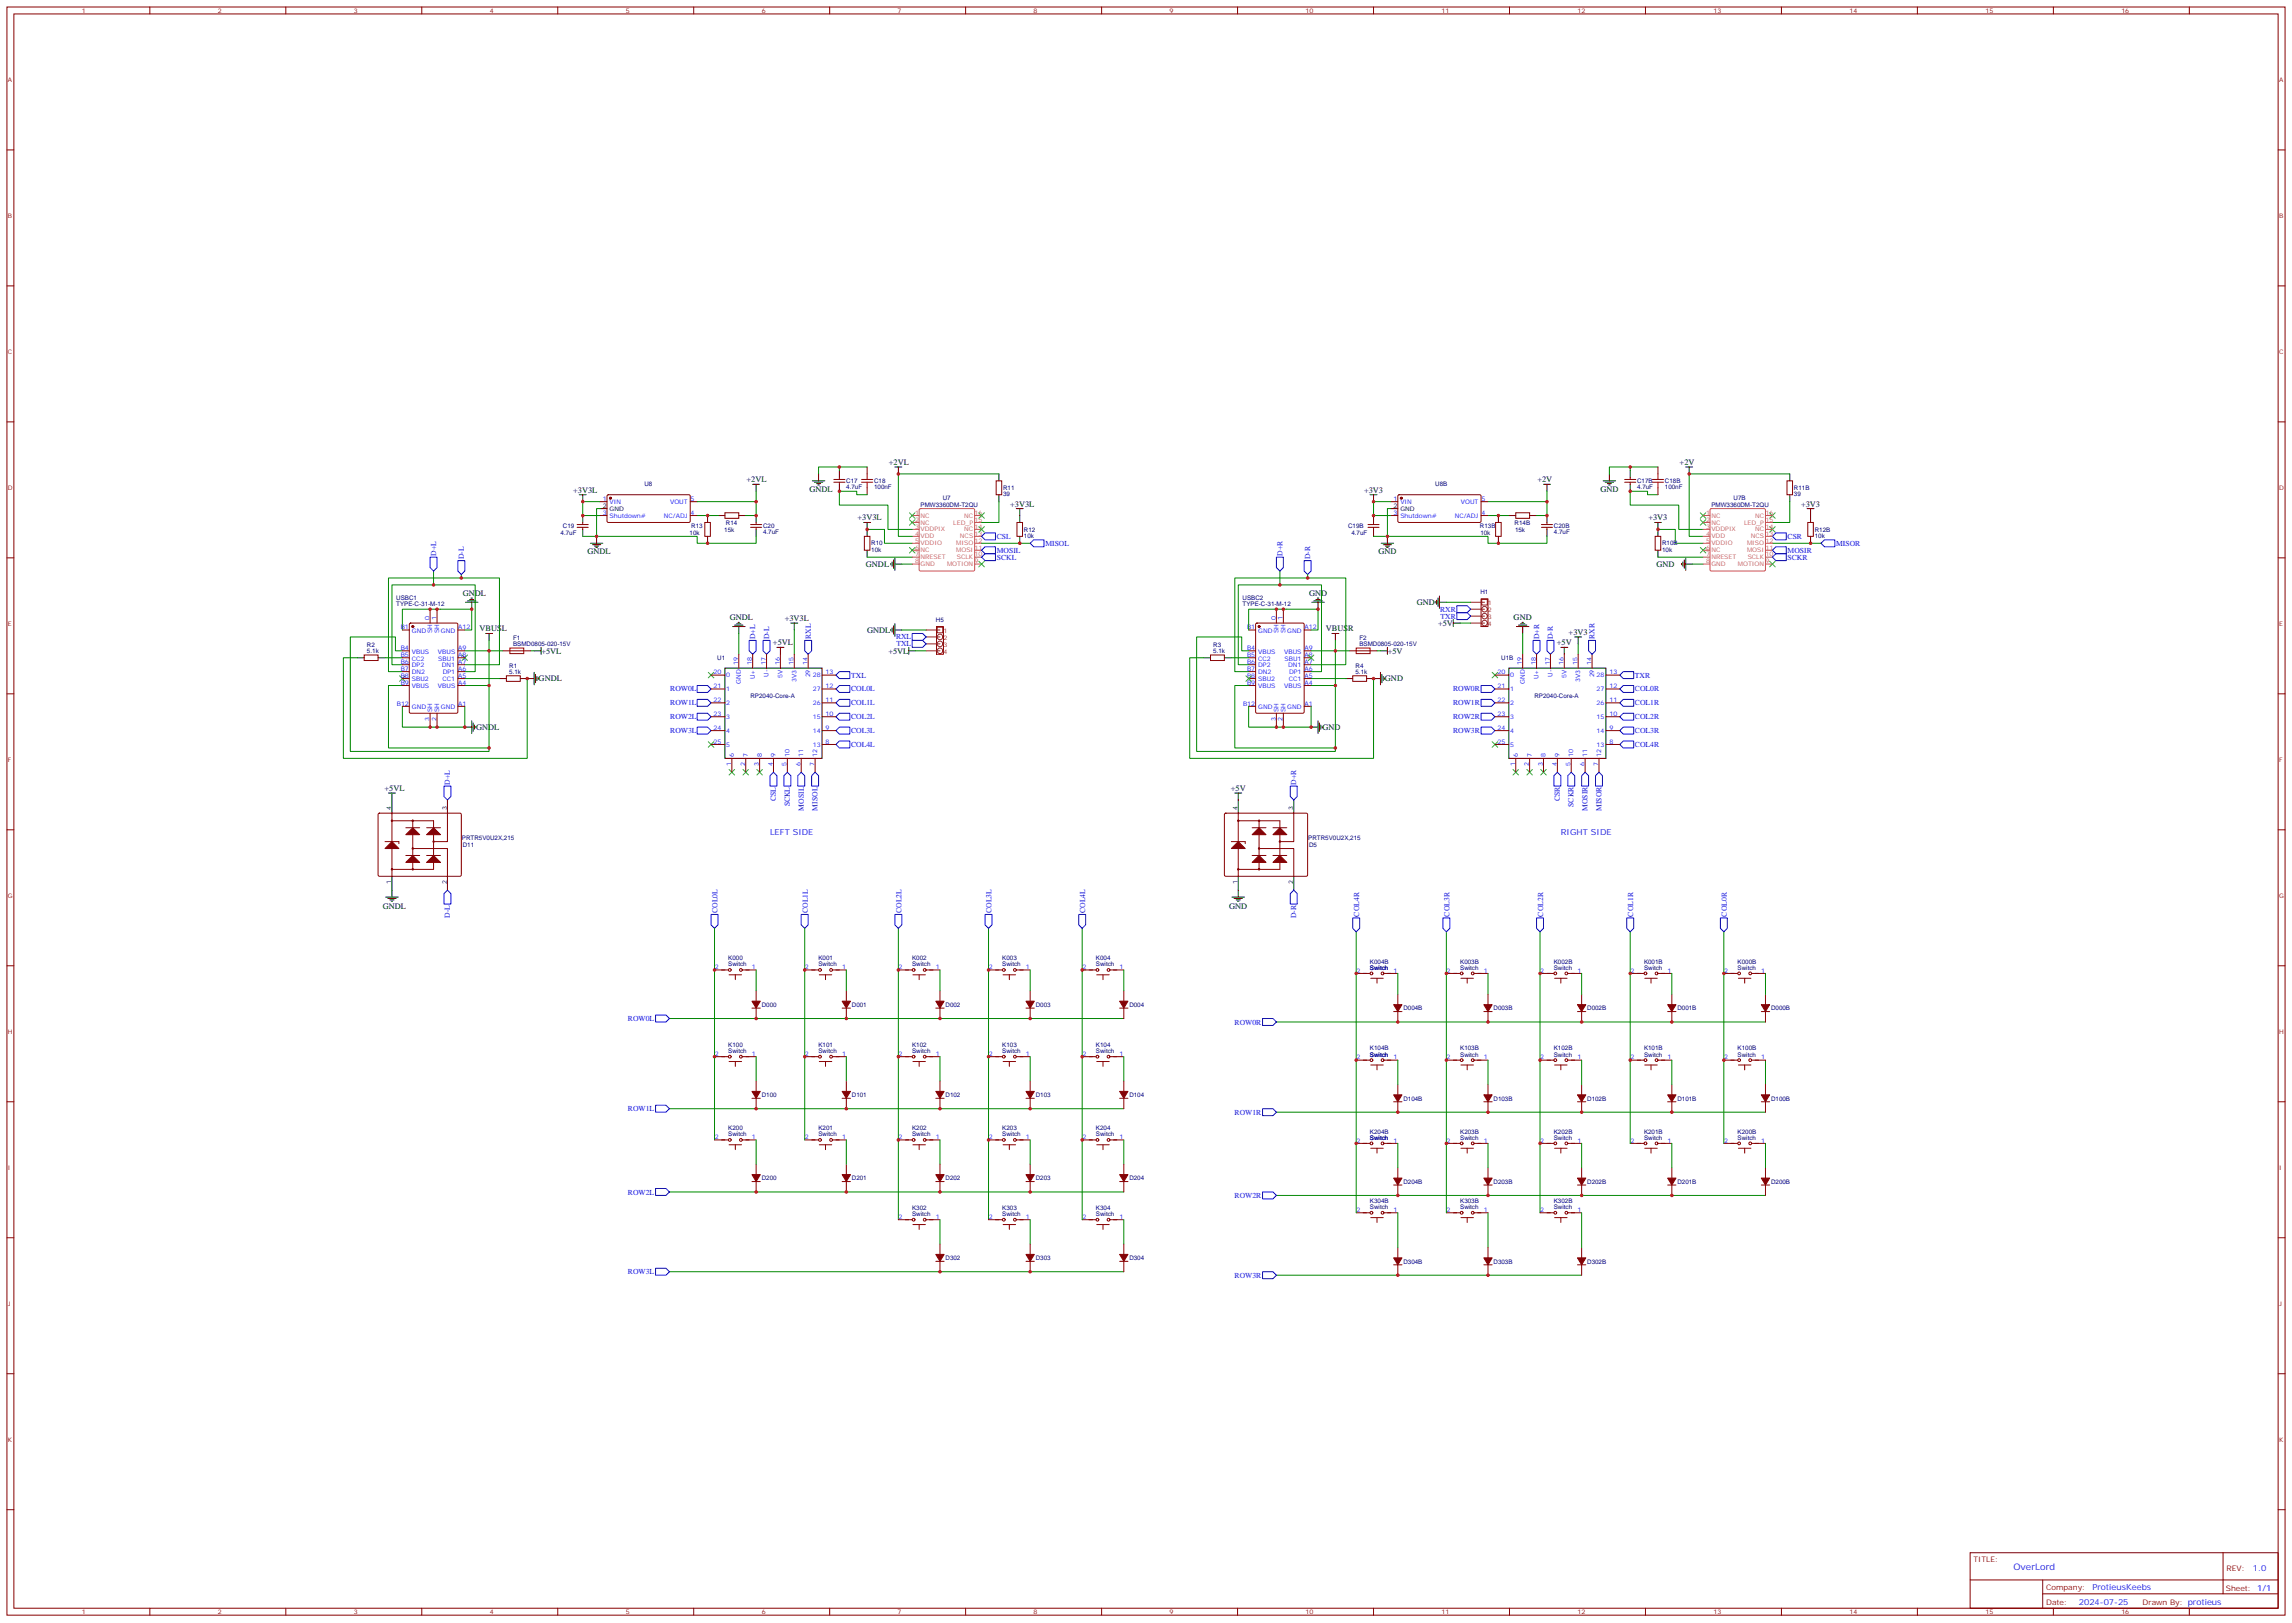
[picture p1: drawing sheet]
<svg xmlns="http://www.w3.org/2000/svg" width="1166mm" height="825mm" viewBox="0 0 1166 825" stroke-linecap="round" stroke-linejoin="round" font-family="sans-serif">
<defs><g id="words">
<text font-size="4.6" fill="#00f" x="1024" y="799">OverLord</text>
<g font-size="4.2">
<text x="452" y="236">+2VL</text>
<text x="854" y="236">+2V</text>
<text x="380" y="245">+2VL</text>
<text x="782" y="245">+2V</text>
<text x="291" y="250">+3V3L</text>
<text x="412" y="250">GNDL</text>
<text x="694" y="250">+3V3</text>
<text x="814" y="250">GND</text>
<text x="514" y="258">+3V3L</text>
<text x="916" y="258">+3V3</text>
<text x="436" y="265">+3V3L</text>
<text x="838" y="265">+3V3</text>
<text x="299" y="282">GNDL</text>
<text x="701" y="282">GND</text>
<text x="440" y="288">GNDL</text>
<text x="842" y="288">GND</text>
<text x="235" y="303">GNDL</text>
<text x="666" y="303">GND</text>
<text x="721" y="308">GND</text>
<text x="371" y="315">GNDL</text>
<text x="399" y="316">+3V3L</text>
<text x="770" y="315">GND</text>
<text x="244" y="321">VBUSL</text>
<text x="441" y="322">GNDL</text>
<text x="674" y="321">VBUSR</text>
<text x="731" y="318">+5V</text>
<text x="798" y="323">+3V3</text>
<text x="393" y="328">+5VL</text>
<text x="792" y="328">+5V</text>
<text x="275" y="332">+5VL</text>
<text x="452" y="332">+5VL</text>
<text x="706" y="332">+5V</text>
<text x="274" y="346">GNDL</text>
<text x="704" y="346">GND</text>
<text x="242" y="371">GNDL</text>
<text x="673" y="371">GND</text>
<text x="196" y="402">+5VL</text>
<text x="626" y="402">+5V</text>
<text x="195" y="462">GNDL</text>
<text x="625" y="462">GND</text>
</g>
<g font-size="4.2" fill="#00f">
<text x="392" y="424">LEFT SIDE</text>
<text x="794" y="424">RIGHT SIDE</text>
<text x="1146" y="799">1.0</text>
<text x="1064" y="808">ProtieusKeebs</text>
<text x="1057" y="816">2024-07-25</text>
</g>
<g font-size="3.9" fill="#00f">
<text x="507" y="274">CSL</text>
<text x="909" y="274">CSR</text>
<text x="507" y="281">MOSIL</text>
<text x="532" y="278">MISOL</text>
<text x="909" y="281">MOSIR</text>
<text x="934" y="278">MISOR</text>
<text x="222" y="283" transform="rotate(-90 222 283)">D+L</text>
<text x="236" y="284" transform="rotate(-90 236 284)">D-L</text>
<text x="507" y="285">SCKL</text>
<text x="652" y="283" transform="rotate(-90 652 283)">D+R</text>
<text x="666" y="284" transform="rotate(-90 666 284)">D-R</text>
<text x="909" y="285">SCKR</text>
<text x="732" y="311">RXR</text>
<text x="733" y="315">TXR</text>
<text x="384" y="325" transform="rotate(-90 384 325)">D+L</text>
<text x="391" y="325" transform="rotate(-90 391 325)">D-L</text>
<text x="412" y="325" transform="rotate(-90 412 325)">RXL</text>
<text x="456" y="325">RXL</text>
<text x="456" y="329">TXL</text>
<text x="783" y="325" transform="rotate(-90 783 325)">D+R</text>
<text x="790" y="325" transform="rotate(-90 790 325)">D-R</text>
<text x="811" y="325" transform="rotate(-90 811 325)">RXR</text>
<text x="433" y="345">TXL</text>
<text x="831" y="345">TXR</text>
<text x="341" y="352">ROW0L</text>
<text x="433" y="352">COL0L</text>
<text x="739" y="352">ROW0R</text>
<text x="831" y="352">COL0R</text>
<text x="341" y="359">ROW1L</text>
<text x="433" y="359">COL1L</text>
<text x="739" y="359">ROW1R</text>
<text x="831" y="359">COL1R</text>
<text x="341" y="366">ROW2L</text>
<text x="433" y="366">COL2L</text>
<text x="739" y="366">ROW2R</text>
<text x="831" y="366">COL2R</text>
<text x="341" y="373">ROW3L</text>
<text x="433" y="373">COL3L</text>
<text x="739" y="373">ROW3R</text>
<text x="831" y="373">COL3R</text>
<text x="433" y="380">COL4L</text>
<text x="831" y="380">COL4R</text>
<text x="229" y="399" transform="rotate(-90 229 399)">D+L</text>
<text x="659" y="399" transform="rotate(-90 659 399)">D+R</text>
<text x="395" y="407" transform="rotate(-90 395 407)">CSL</text>
<text x="793" y="408" transform="rotate(-90 793 408)">CSR</text>
<text x="402" y="410" transform="rotate(-90 402 410)">SCKL</text>
<text x="409" y="412" transform="rotate(-90 409 412)">MOSIL</text>
<text x="416" y="412" transform="rotate(-90 416 412)">MISOL</text>
<text x="800" y="410" transform="rotate(-90 800 410)">SCKR</text>
<text x="807" y="412" transform="rotate(-90 807 412)">MOSIR</text>
<text x="814" y="412" transform="rotate(-90 814 412)">MISOR</text>
<text x="229" y="467" transform="rotate(-90 229 467)">D-L</text>
<text x="365" y="464" transform="rotate(-90 365 464)">COL0L</text>
<text x="411" y="464" transform="rotate(-90 411 464)">COL1L</text>
<text x="458" y="464" transform="rotate(-90 458 464)">COL2L</text>
<text x="504" y="464" transform="rotate(-90 504 464)">COL3L</text>
<text x="552" y="464" transform="rotate(-90 552 464)">COL4L</text>
<text x="659" y="467" transform="rotate(-90 659 467)">D-R</text>
<text x="691" y="466" transform="rotate(-90 691 466)">COL4R</text>
<text x="737" y="466" transform="rotate(-90 737 466)">COL3R</text>
<text x="785" y="466" transform="rotate(-90 785 466)">COL2R</text>
<text x="831" y="466" transform="rotate(-90 831 466)">COL1R</text>
<text x="878" y="466" transform="rotate(-90 878 466)">COL0R</text>
<text x="319" y="519">ROW0L</text>
<text x="628" y="521">ROW0R</text>
<text x="319" y="565">ROW1L</text>
<text x="628" y="567">ROW1R</text>
<text x="319" y="607">ROW2L</text>
<text x="628" y="609">ROW2R</text>
<text x="319" y="648">ROW3L</text>
<text x="628" y="650">ROW3R</text>
</g>
<g font-size="3.9" fill="#800">
<text x="1004" y="794">TITLE:</text>
<text x="1132" y="799">REV:</text>
<text x="1041" y="808">Company:</text>
<text x="1132" y="809">Sheet: 1/1</text>
<text x="1041" y="816">Date:</text>
<text x="1090" y="816">Drawn By: protieus</text>
</g>
<g font-size="3.2" fill="#800">
<text x="42" y="7">1</text>
<text x="111" y="7">2</text>
<text x="180" y="7">3</text>
<text x="249" y="7">4</text>
<text x="318" y="7">5</text>
<text x="387" y="7">6</text>
<text x="456" y="7">7</text>
<text x="526" y="7">8</text>
<text x="595" y="7">9</text>
<text x="664" y="7">10</text>
<text x="733" y="7">11</text>
<text x="802" y="7">12</text>
<text x="871" y="7">13</text>
<text x="941" y="7">14</text>
<text x="1010" y="7">15</text>
<text x="1079" y="7">16</text>
<text x="4" y="42">A</text>
<text x="1159" y="42">A</text>
<text x="4" y="111">B</text>
<text x="1159" y="111">B</text>
<text x="4" y="180">C</text>
<text x="1159" y="180">C</text>
<text x="4" y="249">D</text>
<text x="1159" y="249">D</text>
<text x="4" y="318">E</text>
<text x="1159" y="318">E</text>
<text x="4" y="387">F</text>
<text x="1159" y="387">F</text>
<text x="4" y="457">G</text>
<text x="1159" y="457">G</text>
<text x="4" y="526">H</text>
<text x="1159" y="526">H</text>
<text x="4" y="595">I</text>
<text x="1159" y="595">I</text>
<text x="4" y="664">J</text>
<text x="1159" y="664">J</text>
<text x="4" y="733">K</text>
<text x="1159" y="733">K</text>
<text x="42" y="821">1</text>
<text x="111" y="821">2</text>
<text x="180" y="821">3</text>
<text x="249" y="821">4</text>
<text x="318" y="821">5</text>
<text x="387" y="821">6</text>
<text x="456" y="821">7</text>
<text x="526" y="821">8</text>
<text x="595" y="821">9</text>
<text x="664" y="821">10</text>
<text x="733" y="821">11</text>
<text x="802" y="821">12</text>
<text x="871" y="821">13</text>
<text x="941" y="821">14</text>
<text x="1010" y="821">15</text>
<text x="1079" y="821">16</text>
</g>
<g font-size="3.2" fill="#000080">
<text x="430" y="246">C17</text>
<text x="444" y="246">C18</text>
<text x="833" y="246">C17B</text>
<text x="847" y="246">C18B</text>
<text x="328" y="247">U8</text>
<text x="430" y="249">4.7uF</text>
<text x="444" y="249">100nF</text>
<text x="510" y="249">R11</text>
<text x="730" y="247">U8B</text>
<text x="833" y="249">4.7uF</text>
<text x="847" y="249">100nF</text>
<text x="912" y="249">R11B</text>
<text x="468" y="258">PMW3360DM-T2QU</text>
<text x="479" y="254">U7</text>
<text x="510" y="252">39</text>
<text x="870" y="258">PMW3360DM-T2QU</text>
<text x="882" y="254">U7B</text>
<text x="912" y="252">39</text>
<text x="286" y="269">C19</text>
<text x="352" y="269">R13</text>
<text x="369" y="267">R14</text>
<text x="388" y="269">C20</text>
<text x="686" y="268">C19B</text>
<text x="753" y="268">R13B</text>
<text x="770" y="267">R14B</text>
<text x="790" y="269">C20B</text>
<text x="285" y="272">4.7uF</text>
<text x="351" y="272">10k</text>
<text x="368" y="270">15k</text>
<text x="388" y="272">4.7uF</text>
<text x="521" y="273">10k</text>
<text x="521" y="270">R12</text>
<text x="687" y="272">4.7uF</text>
<text x="753" y="272">10k</text>
<text x="770" y="270">15k</text>
<text x="790" y="272">4.7uF</text>
<text x="923" y="273">10k</text>
<text x="923" y="270">R12B</text>
<text x="443" y="281">10k</text>
<text x="443" y="277">R10</text>
<text x="845" y="281">10k</text>
<text x="845" y="277">R10B</text>
<text x="202" y="305">USBC1</text>
<text x="632" y="305">USBC2</text>
<text x="753" y="302">H1</text>
<text x="202" y="308">TYPE-C-31-M-12</text>
<text x="632" y="308">TYPE-C-31-M-12</text>
<text x="476" y="316">H5</text>
<text x="187" y="329">R2</text>
<text x="261" y="328">BSMD0805-020-15V</text>
<text x="261" y="325">F1</text>
<text x="617" y="329">R3</text>
<text x="691" y="328">BSMD0805-020-15V</text>
<text x="691" y="325">F2</text>
<text x="187" y="332">5.1k</text>
<text x="365" y="336">U1</text>
<text x="617" y="332">5.1k</text>
<text x="763" y="336">U1B</text>
<text x="259" y="340">R1</text>
<text x="689" y="340">R4</text>
<text x="259" y="343">5.1k</text>
<text x="689" y="343">5.1k</text>
<text x="382" y="355">RP2040-Core-A</text>
<text x="780" y="355">RP2040-Core-A</text>
<text x="235" y="427">PRTR5V0U2X,215</text>
<text x="235" y="431">D11</text>
<text x="665" y="427">PRTR5V0U2X,215</text>
<text x="666" y="431">D5</text>
<text x="370" y="491">Switch</text>
<text x="370" y="488">K000</text>
<text x="416" y="491">Switch</text>
<text x="416" y="488">K001</text>
<text x="464" y="491">Switch</text>
<text x="464" y="488">K002</text>
<text x="510" y="491">Switch</text>
<text x="510" y="488">K003</text>
<text x="557" y="491">Switch</text>
<text x="557" y="488">K004</text>
<text x="697" y="490">K004B</text>
<text x="743" y="490">K003B</text>
<text x="790" y="490">K002B</text>
<text x="836" y="490">K001B</text>
<text x="884" y="490">K000B</text>
<text x="697" y="493">Switch</text>
<text x="743" y="493">Switch</text>
<text x="790" y="493">Switch</text>
<text x="836" y="493">Switch</text>
<text x="884" y="493">Switch</text>
<text x="387" y="512">D000</text>
<text x="433" y="512">D001</text>
<text x="481" y="512">D002</text>
<text x="527" y="512">D003</text>
<text x="574" y="512">D004</text>
<text x="714" y="514">D004B</text>
<text x="760" y="514">D003B</text>
<text x="807" y="514">D002B</text>
<text x="853" y="514">D001B</text>
<text x="901" y="514">D000B</text>
<text x="370" y="532">K100</text>
<text x="416" y="532">K101</text>
<text x="464" y="532">K102</text>
<text x="510" y="532">K103</text>
<text x="557" y="532">K104</text>
<text x="370" y="536">Switch</text>
<text x="416" y="536">Switch</text>
<text x="464" y="536">Switch</text>
<text x="510" y="536">Switch</text>
<text x="557" y="536">Switch</text>
<text x="697" y="537">Switch</text>
<text x="697" y="534">K104B</text>
<text x="743" y="537">Switch</text>
<text x="743" y="534">K103B</text>
<text x="790" y="537">Switch</text>
<text x="790" y="534">K102B</text>
<text x="836" y="537">Switch</text>
<text x="836" y="534">K101B</text>
<text x="884" y="537">Switch</text>
<text x="884" y="534">K100B</text>
<text x="387" y="558">D100</text>
<text x="433" y="558">D101</text>
<text x="481" y="558">D102</text>
<text x="527" y="558">D103</text>
<text x="574" y="558">D104</text>
<text x="714" y="560">D104B</text>
<text x="760" y="560">D103B</text>
<text x="807" y="560">D102B</text>
<text x="853" y="560">D101B</text>
<text x="901" y="560">D100B</text>
<text x="370" y="575">K200</text>
<text x="416" y="575">K201</text>
<text x="464" y="575">K202</text>
<text x="510" y="575">K203</text>
<text x="557" y="575">K204</text>
<text x="370" y="578">Switch</text>
<text x="416" y="578">Switch</text>
<text x="464" y="578">Switch</text>
<text x="510" y="578">Switch</text>
<text x="557" y="578">Switch</text>
<text x="697" y="580">Switch</text>
<text x="697" y="576">K204B</text>
<text x="743" y="580">Switch</text>
<text x="743" y="576">K203B</text>
<text x="790" y="580">Switch</text>
<text x="790" y="576">K202B</text>
<text x="836" y="580">Switch</text>
<text x="836" y="576">K201B</text>
<text x="884" y="580">Switch</text>
<text x="884" y="576">K200B</text>
<text x="387" y="600">D200</text>
<text x="433" y="600">D201</text>
<text x="481" y="600">D202</text>
<text x="527" y="600">D203</text>
<text x="574" y="600">D204</text>
<text x="714" y="602">D204B</text>
<text x="760" y="602">D203B</text>
<text x="807" y="602">D202B</text>
<text x="853" y="602">D201B</text>
<text x="901" y="602">D200B</text>
<text x="697" y="612">K304B</text>
<text x="743" y="612">K303B</text>
<text x="790" y="612">K302B</text>
<text x="464" y="615">K302</text>
<text x="510" y="615">K303</text>
<text x="557" y="615">K304</text>
<text x="697" y="615">Switch</text>
<text x="743" y="615">Switch</text>
<text x="790" y="615">Switch</text>
<text x="464" y="618">Switch</text>
<text x="510" y="618">Switch</text>
<text x="557" y="618">Switch</text>
<text x="481" y="641">D302</text>
<text x="527" y="641">D303</text>
<text x="574" y="641">D304</text>
<text x="714" y="643">D304B</text>
<text x="760" y="643">D303B</text>
<text x="807" y="643">D302B</text>
</g>
<g font-size="3.2" fill="#00f">
<text x="306" y="255">1</text>
<text x="310" y="257">VIN</text>
<text x="341" y="257">VOUT</text>
<text x="351" y="255">5</text>
<text x="709" y="255">1</text>
<text x="712" y="257">VIN</text>
<text x="743" y="257">VOUT</text>
<text x="753" y="255">5</text>
<text x="306" y="262">3</text>
<text x="310" y="264">Shutdown#</text>
<text x="338" y="264">NC/ADJ</text>
<text x="351" y="262">4</text>
<text x="709" y="262">3</text>
<text x="712" y="264">Shutdown#</text>
<text x="740" y="264">NC/ADJ</text>
<text x="753" y="262">4</text>
<text x="218" y="315" transform="rotate(-90 218 315)">0</text>
<text x="222" y="315" transform="rotate(-90 222 315)">1</text>
<text x="649" y="315" transform="rotate(-90 649 315)">0</text>
<text x="652" y="315" transform="rotate(-90 652 315)">1</text>
<text x="204" y="320">B1</text>
<text x="209" y="322">GND</text>
<text x="220" y="322" transform="rotate(-90 220 322)">SH</text>
<text x="223" y="322" transform="rotate(-90 223 322)">SH</text>
<text x="224" y="322">GND</text>
<text x="233" y="320">A12</text>
<text x="634" y="320">B1</text>
<text x="640" y="322">GND</text>
<text x="650" y="322" transform="rotate(-90 650 322)">SH</text>
<text x="654" y="322" transform="rotate(-90 654 322)">SH</text>
<text x="655" y="322">GND</text>
<text x="663" y="320">A12</text>
<text x="204" y="331">B4</text>
<text x="204" y="334">B5</text>
<text x="209" y="332">VBUS</text>
<text x="209" y="336">CC2</text>
<text x="223" y="332">VBUS</text>
<text x="223" y="336">SBU1</text>
<text x="233" y="334">A8</text>
<text x="233" y="331">A9</text>
<text x="634" y="331">B4</text>
<text x="634" y="334">B5</text>
<text x="640" y="332">VBUS</text>
<text x="640" y="336">CC2</text>
<text x="653" y="332">VBUS</text>
<text x="653" y="336">SBU1</text>
<text x="663" y="334">A8</text>
<text x="663" y="331">A9</text>
<text x="204" y="338">B6</text>
<text x="204" y="341">B7</text>
<text x="209" y="339">DP2</text>
<text x="225" y="339">DN1</text>
<text x="233" y="341">A6</text>
<text x="233" y="338">A7</text>
<text x="375" y="338" transform="rotate(-90 375 338)">19</text>
<text x="382" y="338" transform="rotate(-90 382 338)">18</text>
<text x="389" y="338" transform="rotate(-90 389 338)">17</text>
<text x="397" y="338" transform="rotate(-90 397 338)">16</text>
<text x="404" y="338" transform="rotate(-90 404 338)">15</text>
<text x="411" y="338" transform="rotate(-90 411 338)">14</text>
<text x="634" y="338">B6</text>
<text x="634" y="341">B7</text>
<text x="640" y="339">DP2</text>
<text x="655" y="339">DN1</text>
<text x="663" y="341">A6</text>
<text x="663" y="338">A7</text>
<text x="774" y="338" transform="rotate(-90 774 338)">19</text>
<text x="781" y="338" transform="rotate(-90 781 338)">18</text>
<text x="788" y="338" transform="rotate(-90 788 338)">17</text>
<text x="795" y="338" transform="rotate(-90 795 338)">16</text>
<text x="802" y="338" transform="rotate(-90 802 338)">15</text>
<text x="809" y="338" transform="rotate(-90 809 338)">14</text>
<text x="204" y="345">B8</text>
<text x="209" y="343">DN2</text>
<text x="209" y="346">SBU2</text>
<text x="225" y="346">CC1</text>
<text x="225" y="343">DP1</text>
<text x="233" y="345">A5</text>
<text x="363" y="343">20</text>
<text x="369" y="344">0</text>
<text x="377" y="348" transform="rotate(-90 377 348)">GND</text>
<text x="384" y="345" transform="rotate(-90 384 345)">U+</text>
<text x="391" y="344" transform="rotate(-90 391 344)">U-</text>
<text x="398" y="345" transform="rotate(-90 398 345)">5V</text>
<text x="405" y="347" transform="rotate(-90 405 347)">3V3</text>
<text x="412" y="344" transform="rotate(-90 412 344)">29</text>
<text x="413" y="344">28</text>
<text x="420" y="343">13</text>
<text x="634" y="345">B8</text>
<text x="640" y="343">DN2</text>
<text x="640" y="346">SBU2</text>
<text x="655" y="346">CC1</text>
<text x="656" y="343">DP1</text>
<text x="663" y="345">A5</text>
<text x="761" y="343">20</text>
<text x="768" y="344">0</text>
<text x="775" y="348" transform="rotate(-90 775 348)">GND</text>
<text x="782" y="345" transform="rotate(-90 782 345)">U+</text>
<text x="790" y="344" transform="rotate(-90 790 344)">U-</text>
<text x="797" y="345" transform="rotate(-90 797 345)">5V</text>
<text x="804" y="347" transform="rotate(-90 804 347)">3V3</text>
<text x="811" y="344" transform="rotate(-90 811 344)">29</text>
<text x="812" y="344">28</text>
<text x="818" y="343">13</text>
<text x="204" y="348">B9</text>
<text x="209" y="350">VBUS</text>
<text x="223" y="350">VBUS</text>
<text x="233" y="348">A4</text>
<text x="363" y="350">21</text>
<text x="369" y="351">1</text>
<text x="413" y="351">27</text>
<text x="420" y="350">12</text>
<text x="634" y="348">B9</text>
<text x="640" y="350">VBUS</text>
<text x="653" y="350">VBUS</text>
<text x="663" y="348">A4</text>
<text x="761" y="350">21</text>
<text x="768" y="351">1</text>
<text x="812" y="351">27</text>
<text x="818" y="350">12</text>
<text x="202" y="359">B12</text>
<text x="233" y="359">A1</text>
<text x="363" y="357">22</text>
<text x="369" y="358">2</text>
<text x="413" y="358">26</text>
<text x="420" y="357">11</text>
<text x="632" y="359">B12</text>
<text x="663" y="359">A1</text>
<text x="761" y="357">22</text>
<text x="768" y="358">2</text>
<text x="812" y="358">26</text>
<text x="818" y="357">11</text>
<text x="209" y="361">GND</text>
<text x="220" y="362" transform="rotate(-90 220 362)">SH</text>
<text x="223" y="362" transform="rotate(-90 223 362)">SH</text>
<text x="224" y="361">GND</text>
<text x="363" y="364">23</text>
<text x="369" y="366">3</text>
<text x="413" y="366">15</text>
<text x="420" y="364">10</text>
<text x="640" y="361">GND</text>
<text x="650" y="362" transform="rotate(-90 650 362)">SH</text>
<text x="654" y="362" transform="rotate(-90 654 362)">SH</text>
<text x="655" y="361">GND</text>
<text x="761" y="364">23</text>
<text x="768" y="366">3</text>
<text x="812" y="366">15</text>
<text x="818" y="364">10</text>
<text x="218" y="366" transform="rotate(-90 218 366)">3</text>
<text x="222" y="366" transform="rotate(-90 222 366)">2</text>
<text x="363" y="371">24</text>
<text x="420" y="371">9</text>
<text x="649" y="366" transform="rotate(-90 649 366)">3</text>
<text x="652" y="366" transform="rotate(-90 652 366)">2</text>
<text x="761" y="371">24</text>
<text x="818" y="371">9</text>
<text x="369" y="373">4</text>
<text x="413" y="373">14</text>
<text x="768" y="373">4</text>
<text x="812" y="373">14</text>
<text x="363" y="378">25</text>
<text x="369" y="380">5</text>
<text x="413" y="380">13</text>
<text x="420" y="378">8</text>
<text x="761" y="378">25</text>
<text x="768" y="380">5</text>
<text x="812" y="380">13</text>
<text x="818" y="378">8</text>
<text x="372" y="389" transform="rotate(-90 372 389)">1</text>
<text x="373" y="385" transform="rotate(-90 373 385)">6</text>
<text x="379" y="389" transform="rotate(-90 379 389)">2</text>
<text x="380" y="385" transform="rotate(-90 380 385)">7</text>
<text x="386" y="389" transform="rotate(-90 386 389)">3</text>
<text x="387" y="385" transform="rotate(-90 387 385)">8</text>
<text x="393" y="389" transform="rotate(-90 393 389)">4</text>
<text x="394" y="385" transform="rotate(-90 394 385)">9</text>
<text x="400" y="389" transform="rotate(-90 400 389)">5</text>
<text x="401" y="385" transform="rotate(-90 401 385)">10</text>
<text x="407" y="389" transform="rotate(-90 407 389)">6</text>
<text x="409" y="385" transform="rotate(-90 409 385)">11</text>
<text x="414" y="389" transform="rotate(-90 414 389)">7</text>
<text x="416" y="385" transform="rotate(-90 416 385)">12</text>
<text x="770" y="389" transform="rotate(-90 770 389)">1</text>
<text x="772" y="385" transform="rotate(-90 772 385)">6</text>
<text x="778" y="389" transform="rotate(-90 778 389)">2</text>
<text x="779" y="385" transform="rotate(-90 779 385)">7</text>
<text x="785" y="389" transform="rotate(-90 785 389)">3</text>
<text x="786" y="385" transform="rotate(-90 786 385)">8</text>
<text x="792" y="389" transform="rotate(-90 792 389)">4</text>
<text x="793" y="385" transform="rotate(-90 793 385)">9</text>
<text x="799" y="389" transform="rotate(-90 799 389)">5</text>
<text x="800" y="385" transform="rotate(-90 800 385)">10</text>
<text x="806" y="389" transform="rotate(-90 806 389)">6</text>
<text x="807" y="385" transform="rotate(-90 807 385)">11</text>
<text x="813" y="389" transform="rotate(-90 813 389)">7</text>
<text x="814" y="385" transform="rotate(-90 814 385)">12</text>
<text x="363" y="493">2</text>
<text x="382" y="493">1</text>
<text x="409" y="493">2</text>
<text x="428" y="493">1</text>
<text x="457" y="493">2</text>
<text x="476" y="493">1</text>
<text x="503" y="493">2</text>
<text x="522" y="493">1</text>
<text x="550" y="493">2</text>
<text x="569" y="493">1</text>
<text x="690" y="495">2</text>
<text x="709" y="495">1</text>
<text x="736" y="495">2</text>
<text x="755" y="495">1</text>
<text x="783" y="495">2</text>
<text x="802" y="495">1</text>
<text x="829" y="495">2</text>
<text x="848" y="495">1</text>
<text x="877" y="495">2</text>
<text x="896" y="495">1</text>
<text x="363" y="537">2</text>
<text x="382" y="537">1</text>
<text x="409" y="537">2</text>
<text x="428" y="537">1</text>
<text x="457" y="537">2</text>
<text x="476" y="537">1</text>
<text x="503" y="537">2</text>
<text x="522" y="537">1</text>
<text x="550" y="537">2</text>
<text x="569" y="537">1</text>
<text x="690" y="539">2</text>
<text x="709" y="539">1</text>
<text x="736" y="539">2</text>
<text x="755" y="539">1</text>
<text x="783" y="539">2</text>
<text x="802" y="539">1</text>
<text x="829" y="539">2</text>
<text x="848" y="539">1</text>
<text x="877" y="539">2</text>
<text x="896" y="539">1</text>
<text x="363" y="579">2</text>
<text x="382" y="579">1</text>
<text x="409" y="579">2</text>
<text x="428" y="579">1</text>
<text x="457" y="579">2</text>
<text x="476" y="579">1</text>
<text x="503" y="579">2</text>
<text x="522" y="579">1</text>
<text x="550" y="579">2</text>
<text x="569" y="579">1</text>
<text x="690" y="581">2</text>
<text x="709" y="581">1</text>
<text x="736" y="581">2</text>
<text x="755" y="581">1</text>
<text x="783" y="581">2</text>
<text x="802" y="581">1</text>
<text x="829" y="581">2</text>
<text x="848" y="581">1</text>
<text x="877" y="581">2</text>
<text x="896" y="581">1</text>
<text x="690" y="616">2</text>
<text x="709" y="616">1</text>
<text x="736" y="616">2</text>
<text x="755" y="616">1</text>
<text x="783" y="616">2</text>
<text x="802" y="616">1</text>
<text x="457" y="620">2</text>
<text x="476" y="620">1</text>
<text x="503" y="620">2</text>
<text x="522" y="620">1</text>
<text x="550" y="620">2</text>
<text x="569" y="620">1</text>
</g>
<g font-size="3.2">
<text x="306" y="258">2</text>
<text x="310" y="260">GND</text>
<text x="709" y="258">2</text>
<text x="712" y="260">GND</text>
<text x="199" y="412" transform="rotate(-90 199 412)">4</text>
<text x="227" y="412" transform="rotate(-90 227 412)">3</text>
<text x="629" y="412" transform="rotate(-90 629 412)">4</text>
<text x="658" y="412" transform="rotate(-90 658 412)">3</text>
<text x="199" y="449" transform="rotate(-90 199 449)">1</text>
<text x="227" y="449" transform="rotate(-90 227 449)">2</text>
<text x="629" y="449" transform="rotate(-90 629 449)">1</text>
<text x="658" y="449" transform="rotate(-90 658 449)">2</text>
</g>
<g font-size="3.2" fill="#d54e53">
<text x="465" y="262">1</text>
<text x="468" y="263">NC</text>
<text x="490" y="263">NC</text>
<text x="496" y="262">16</text>
<text x="868" y="262">1</text>
<text x="870" y="263">NC</text>
<text x="893" y="263">NC</text>
<text x="898" y="262">16</text>
<text x="465" y="265">2</text>
<text x="465" y="269">3</text>
<text x="468" y="267">NC</text>
<text x="485" y="267">LED_P</text>
<text x="496" y="269">14</text>
<text x="496" y="265">15</text>
<text x="868" y="265">2</text>
<text x="868" y="269">3</text>
<text x="870" y="267">NC</text>
<text x="887" y="267">LED_P</text>
<text x="898" y="269">14</text>
<text x="898" y="265">15</text>
<text x="465" y="272">4</text>
<text x="465" y="276">5</text>
<text x="468" y="270">VDDPIX</text>
<text x="468" y="274">VDD</text>
<text x="488" y="274">NCS</text>
<text x="490" y="270">NC</text>
<text x="496" y="276">12</text>
<text x="496" y="272">13</text>
<text x="868" y="272">4</text>
<text x="868" y="276">5</text>
<text x="870" y="270">VDDPIX</text>
<text x="870" y="274">VDD</text>
<text x="890" y="274">NCS</text>
<text x="893" y="270">NC</text>
<text x="898" y="276">12</text>
<text x="898" y="272">13</text>
<text x="465" y="279">6</text>
<text x="468" y="277">VDDIO</text>
<text x="468" y="281">NC</text>
<text x="486" y="281">MOSI</text>
<text x="486" y="277">MISO</text>
<text x="496" y="279">11</text>
<text x="868" y="279">6</text>
<text x="870" y="277">VDDIO</text>
<text x="870" y="281">NC</text>
<text x="888" y="281">MOSI</text>
<text x="888" y="277">MISO</text>
<text x="898" y="279">11</text>
<text x="465" y="283">7</text>
<text x="465" y="286">8</text>
<text x="468" y="284">NRESET</text>
<text x="468" y="288">GND</text>
<text x="482" y="288">MOTION</text>
<text x="487" y="284">SCLK</text>
<text x="496" y="286">9</text>
<text x="496" y="283">10</text>
<text x="868" y="283">7</text>
<text x="868" y="286">8</text>
<text x="870" y="284">NRESET</text>
<text x="870" y="288">GND</text>
<text x="884" y="288">MOTION</text>
<text x="889" y="284">SCLK</text>
<text x="898" y="286">9</text>
<text x="898" y="283">10</text>
</g>
<g font-size="3.2" fill="#8d2323">
<text x="757" y="308">1</text>
<text x="757" y="311">2</text>
<text x="757" y="315">3</text>
<text x="480" y="322">1</text>
<text x="757" y="318">4</text>
<text x="480" y="325">2</text>
<text x="480" y="329">3</text>
<text x="480" y="332">4</text>
</g>
</g></defs>
<g fill="none" stroke="#870000" stroke-width=".51">
<path d="M4 4h1158v817h-1158zM7 7h1152v811h-1152zM76 4v3M145 4v3M214 4v3M284 4v3M353 4v3M422 4v3M491 4v3M560 4v3M629 4v3M698 4v3"/>
<path d="M768 4v3M837 4v3M906 4v3M975 4v3M1044 4v3M1113 4v3M4 76h3M1159 76h3M4 145h3M1159 145h3M4 215h3M1159 215h3"/>
<path d="M4 284h3M1159 284h3M639 317h24v45v1h-24v-1zM649 310v7M653 310v7M616 333h7v3h-7zM635 320h4M635 331h4M635 334h4M635 338h4M663 320h4M663 331h4"/>
<path d="M663 334h4M663 338h4M686 331h14M4 353h3M635 342h4M635 345h4M635 349h4M635 359h4M663 342h4M663 345h4M663 349h4M663 359h4"/>
<path d="M688 344h7v2h-7zM1159 353h3M649 363v7M653 363v7M4 422h3M1159 422h3M4 491h3M1159 491h3M4 560h3M1159 560h3M4 629h3M1159 629h3"/>
<path d="M4 699h3M1159 699h3M4 768h3M1159 768h3M1002 790h157v28h-157zM1131 790v20M76 818v3M145 818v3M214 818v3M284 818v3M353 818v3M422 818v3"/>
<path d="M491 818v3M560 818v3M629 818v3M698 818v3M768 818v3M837 818v3M906 818v3M975 818v3M1002 803h156M1039 810h119M1039 803v15M1044 818v3"/>
<path d="M1113 818v3"/>
</g>
<g fill="none" stroke="#3c3" stroke-width=".51">
<path d="M665 333l3 3M668 333l-3 3M360 342l3 3M363 342l-3 3M634 344l2 2M636 344l-2 2M759 342l3 3M762 342l-3 3M759 377l3 3M762 377l-3 3M769 391l3 3M772 391l-3 3"/>
<path d="M776 391l3 3M779 391l-3 3M784 391l2 3M786 391l-2 3"/>
</g>
<g fill="none" stroke="#008700" stroke-width=".51">
<path d="M651 290v7M665 292v2M376 322v11M612 334h-7v52h93v-41M626 334h9M635 338h-5v-41h42v45h-5M635 320v-10h35v10h-3M635 331h-4v-7h-22v58h70v-2M667 338h17v-44h-56v48h7M667 331h19M679 326v23h-12M700 331h2"/>
<path d="M774 322v11M803 327v6M635 349h-7v31h51v-31M635 359v11h32v-11M667 345h17"/>
</g>
<path d="M649 283h4v6l-2 1-2-1zM663 285h4v5l-2 2-2-2zM780 326h3v5l-2 2-1-2zM787 326h3v5l-2 2-1-2z" fill="none" stroke="#00f" stroke-width=".51"/>
<circle cx="640" cy="319" r=".5" fill="#870000" stroke="#870000" stroke-width=".51"/>
<g fill="none" stroke="#000" stroke-width=".51">
<path d="M667 306h6M668 306h4M669 305h2M670 304h1M670 306v4M612 334h4M623 334h3M677 322h4M679 322v4M702 331h4M706 329v4M684 345h4"/>
<path d="M695 345h7M702 342v6M703 343v4M703 344v2M704 345h.1M667 370h3M670 367v6M671 368v4M672 369v2M672 369v1"/>
</g>
<path d="M690 330h7v2h-7z" fill="none" stroke="#a10000" stroke-width=".51"/>
<path d="M623 414h42v31h-42z" fill="#fff" stroke="#870000" stroke-width=".51"/>
<g fill="none" stroke="#000" stroke-width=".51">
<path d="M198 403h3M199 403v4M628 403h3M630 403v11M658 407v7M196 456h6M197 457h4M198 458h2M199 458h1M199 453v3M627 456h6M628 457h4"/>
<path d="M629 458h2M629 458h1M630 446v10M658 446v7"/>
</g>
<g fill="#870000" stroke="#870000" stroke-width=".51">
<path d="M626 431l4-3 3 3z"/>
<path d="M637 439l3-4 4 4z"/>
<path d="M637 424l3-3 4 3z"/>
<path d="M647 439l4-4 3 4z"/>
<path d="M647 424l4-3 3 3z"/>
</g>
<g fill="none" stroke="#870000" stroke-width=".51">
<path d="M630 414v32M630 417h21v25h-21M640 417v25M658 414v14h-7M626 428h7v1M637 435h7M637 421h7M640 431h18v15M647 435h7M647 421h7"/>
<circle cx="630" cy="417" r=".4"/>
<circle cx="640" cy="417" r=".4"/>
<circle cx="640" cy="431" r=".4"/>
<circle cx="651" cy="428" r=".4"/>
<circle cx="630" cy="442" r=".4"/>
<circle cx="640" cy="442" r=".4"/>
</g>
<path d="M381 326h4v5l-2 2-2-2zM388 326h4v5l-2 2-2-2zM226 400h3v5l-1 2-2-2zM656 400h4v5l-2 2-2-2zM228 453l1 1v6h-3v-6zM658 453l2 1v6h-4v-6z" fill="none" stroke="#00f" stroke-width=".51"/>
<path d="M360 377l3 3M363 377l-3 3M371 391l3 3M374 391l-3 3M378 391l3 3M381 391l-3 3M385 391l3 3M388 391l-3 3" fill="none" stroke="#3c3" stroke-width=".51"/>
<path d="M192 414h42v31h-42z" fill="#fff" stroke="#870000" stroke-width=".51"/>
<g fill="none" stroke="#000" stroke-width=".51">
<path d="M427 239v4M455 237h4M457 237v4M829 239v4M857 237h4M859 237v4M295 252h3M296 252v3M305 259h4M383 246h3M385 246v4M413 245h6"/>
<path d="M414 245h4M415 246h2M416 247h1M416 241v4M427 246v4M508 241v4M508 252v3M517 259h3M519 259v7M697 252h3M698 252v3M707 259h4"/>
<path d="M785 246h3M787 246v4M815 245h7M816 245h5M817 246h3M818 247h1M818 241v4M829 246v4M910 241v4M910 252v3M919 259h4M921 259v7"/>
<path d="M296 262v4M296 269v4M300 276h7M301 277h5M302 278h2M303 278h1M303 273v3M360 262v4M360 273v3M365 262h4M376 262h3M385 262v4"/>
<path d="M385 269v4M439 266h4M441 266v7M441 280v3M519 273v3M698 262v4M698 269v4M702 276h7M703 277h5M704 278h3M705 278h1M706 273v3"/>
<path d="M762 262v4M762 273v3M767 262h4M778 262h3M787 262v4M787 269v4M841 266h4M843 266v7M843 280v3M921 273v3M453 286v1M454 286v2"/>
<path d="M454 285v4M455 287h4M455 284v6M855 286v1M856 286v2M857 285v4M857 287h4M857 284v6M237 306h6M238 306h4M239 305h2M240 304h.1"/>
<path d="M240 306v4M373 319h6M374 318h4M375 317h2M375 316h1M376 319v3M402 317h4M404 317v3M454 319v2M454 318v4M455 317v7M730 306v1"/>
<path d="M731 305v2M731 304v4M732 306h4M732 303v6M739 317h4M739 315v4M771 319h7M772 318h4M773 317h2M774 316h1M774 319v3M182 334h3"/>
<path d="M192 334h4M247 322h3M249 322v4M272 331h3M275 329v4M369 340h49v46h-49zM395 329h4M397 329v4M453 320v1M455 320h4M462 331h4M462 329v4"/>
<path d="M767 340h50v46h-50zM794 329h3M796 329v4M801 324h3M803 324v3M254 345h4M265 345h7M272 342v6M272 343v4M273 344v2M274 345h.1M236 370h4"/>
<path d="M240 367v6M241 368v4M241 369v2M242 369v1M199 407v7M228 407v7M199 446v7M228 446v7"/>
</g>
<g fill="#870000" stroke="#870000" stroke-width=".51">
<path d="M196 431l3-3 4 3z"/>
<path d="M206 439l4-4 3 4z"/>
<path d="M206 424l4-3 3 3z"/>
<path d="M217 439l3-4 4 4z"/>
<path d="M217 424l3-3 4 3z"/>
<path d="M755 640h4l-2 3z"/>
<path d="M569 638h5l-2 3z"/>
<path d="M709 640h4l-2 3z"/>
<path d="M802 640h4l-2 3z"/>
<path d="M522 638h4l-2 3z"/>
<path d="M476 638h4l-2 3z"/>
<path d="M848 511h4l-2 3z"/>
<path d="M896 511h4l-2 3z"/>
<path d="M848 557h4l-2 3z"/>
<path d="M896 599h4l-2 4z"/>
<path d="M522 597h4l-2 4z"/>
<path d="M522 555h4l-2 3z"/>
<path d="M709 599h4l-2 4z"/>
<path d="M569 597h5l-2 4z"/>
<path d="M476 555h4l-2 3z"/>
<path d="M428 555h5l-3 3z"/>
<path d="M569 509h5l-2 4z"/>
<path d="M802 599h4l-2 4z"/>
<path d="M755 557h4l-2 3z"/>
<path d="M428 597h5l-3 4z"/>
<path d="M848 599h4l-2 4z"/>
<path d="M896 557h4l-2 3z"/>
<path d="M476 597h4l-2 4z"/>
<path d="M569 555h5l-2 3z"/>
<path d="M522 509h4l-2 4z"/>
<path d="M476 509h4l-2 4z"/>
<path d="M382 509h5l-2 4z"/>
<path d="M428 509h5l-3 4z"/>
<path d="M382 597h5l-2 4z"/>
<path d="M755 511h4l-2 3z"/>
<path d="M709 557h4l-2 3z"/>
<path d="M755 599h4l-2 4z"/>
<path d="M382 555h5l-2 3z"/>
<path d="M709 511h4l-2 3z"/>
<path d="M802 511h4l-2 3z"/>
<path d="M802 557h4l-2 3z"/>
<circle cx="210" cy="319" r=".5"/>
<circle cx="713" cy="253" r=".5"/>
<circle cx="310" cy="253" r=".5"/>
</g>
<g fill="none" stroke="#870000" stroke-width=".51">
<path d="M441 237v4M843 237v4M305 255h4M309 252h42v13l-1 1h-41v-1zM351 255h4M424 245h6M424 244h6M427 243v1M427 245v1M441 248v4M507 245h2v7h-2zM707 255h4"/>
<path d="M711 252h42v13l-1 1h-41v-1zM753 255h4M826 245h6M826 244h6M829 243v1M829 245v1M843 248v4M909 245h3v7h-3zM294 268h5M294 267h5M296 266v1M296 268v1"/>
<path d="M305 262h4M351 262h4M358 266h3v7h-3zM369 261h7v3h-7zM382 268h5M382 267h5M385 266v1M385 268v1M440 273h2v7h-2zM517 266h3v7h-3zM696 268h5M696 267h5"/>
<path d="M698 266v1M698 268v1M707 262h4M753 262h4M761 266h2v7h-2zM771 261h7v3h-7zM784 268h6M784 267h6M787 266v1M787 268v1M842 273h3v7h-3zM919 266h3v7h-3z"/>
<path d="M208 317h24h1v45l-1 1h-23l-1-1zM219 310v7M222 310v7M185 333h7v3h-7zM205 331h3M205 320h3M205 334h3M205 338h3M233 331h3M233 320h3M233 334h3M233 338h3"/>
<path d="M256 331h14M376 333v7M383 333v7M390 333v7M397 333v7M404 333v7M411 333v7M774 333v7M781 333v7M788 333v7M796 333v7M803 333v7"/>
<path d="M810 333v7M205 342h3M205 345h3M205 349h3M205 359h3M233 342h3M233 345h3M233 349h3M233 359h3M258 344h7v2h-7zM362 357h7M362 350h7"/>
<path d="M362 343h7M418 357h7M418 350h7M418 343h7M760 357h7M760 350h7M760 343h7M817 357h7M817 350h7M817 343h7M219 363v7M222 363v7"/>
<path d="M362 379h7M362 372h7M362 364h7M418 379h7M418 372h7M418 364h7M760 379h7M760 372h7M760 364h7M817 379h7M817 372h7M817 364h7"/>
<path d="M372 386v7M379 386v7M386 386v7M393 386v7M400 386v7M407 386v7M415 386v7M771 386v7M778 386v7M785 386v7M792 386v7M799 386v7"/>
<path d="M806 386v7M813 386v7M199 414v32M199 417h21v25h-21M210 417v25M228 414v14h-8M196 428h7v1M206 435h7M206 421h7M210 431h18v15M217 435h7M217 421h7"/>
<path d="M363 493h7M371 496h6M374 496v2M377 493h8M409 493h7M417 496h6M420 496v2M423 493h7M457 493h7M464 496h7M467 496v2M471 493h7"/>
<path d="M503 493h7M510 496h6M513 496v2M517 493h7M550 493h7M558 496h6M561 496v2M564 493h8M690 495h7M697 497h6M700 497v3M704 495h7"/>
<path d="M736 495h7M743 497h6M746 497v3M750 495h7M783 495h7M791 497h6M794 497v3M797 495h7M829 495h7M836 497h7M840 497v3M843 495h7"/>
<path d="M877 495h7M884 497h6M887 497v3M891 495h7M382 513h5M385 504v5M385 513v5M428 513h5M430 504v5M430 513v5M476 513h4M478 504v5"/>
<path d="M478 513v5M522 513h4M524 504v5M524 513v5M569 513h5M572 504v5M572 513v5M709 514h4M711 506v5M711 514v6M755 514h4M757 506v5"/>
<path d="M757 514v6M802 514h4M804 506v5M804 514v6M848 514h4M850 506v5M850 514v6M896 514h4M898 506v5M898 514v6M363 537h7M371 540h6"/>
<path d="M374 540v2M377 537h8M409 537h7M417 540h6M420 540v2M423 537h7M457 537h7M464 540h7M467 540v2M471 537h7M503 537h7M510 540h6"/>
<path d="M513 540v2M517 537h7M550 537h7M558 540h6M561 540v2M564 537h8M690 539h7M704 539h7M736 539h7M750 539h7M783 539h7M797 539h7"/>
<path d="M829 539h7M843 539h7M877 539h7M891 539h7M382 558h5M385 550v5M385 558v6M428 558h5M430 550v5M430 558v6M476 558h4M478 550v5"/>
<path d="M478 558v6M522 558h4M524 550v5M524 558v6M569 558h5M572 550v5M572 558v6M697 542h6M700 542v2M711 551v6M743 542h6M746 542v2"/>
<path d="M757 551v6M791 542h6M794 542v2M804 551v6M836 542h7M840 542v2M850 551v6M884 542h6M887 542v2M898 551v6M363 580h7M377 580h8"/>
<path d="M409 580h7M423 580h7M457 580h7M471 580h7M503 580h7M517 580h7M550 580h7M564 580h8M709 560h4M711 560v6M755 560h4M757 560v6"/>
<path d="M802 560h4M804 560v6M848 560h4M850 560v6M896 560h4M898 560v6M371 582h6M374 582v3M385 592v5M417 582h6M420 582v3M430 592v5"/>
<path d="M464 582h7M467 582v3M478 592v5M510 582h6M513 582v3M524 592v5M558 582h6M561 582v3M572 592v5M690 581h7M697 584h6M700 584v2"/>
<path d="M704 581h7M711 594v5M736 581h7M743 584h6M746 584v2M750 581h7M757 594v5M783 581h7M791 584h6M794 584v2M797 581h7M804 594v5"/>
<path d="M829 581h7M836 584h7M840 584v2M843 581h7M850 594v5M877 581h7M884 584h6M887 584v2M891 581h7M898 594v5M382 601h5M385 601v5"/>
<path d="M428 601h5M430 601v5M476 601h4M478 601v5M522 601h4M524 601v5M569 601h5M572 601v5M690 617h7M697 619h6M700 619v3M704 617h7"/>
<path d="M709 603h4M711 603v5M736 617h7M743 619h6M746 619v3M750 617h7M755 603h4M757 603v5M783 617h7M791 619h6M794 619v3M797 617h7"/>
<path d="M802 603h4M804 603v5M848 603h4M850 603v5M896 603h4M898 603v5M457 620h7M464 623h7M467 623v2M471 620h7M478 633v5M503 620h7"/>
<path d="M510 623h6M513 623v2M517 620h7M524 633v5M550 620h7M558 623h6M561 623v2M564 620h8M572 633v5M711 634v6M757 634v6M804 634v6"/>
<path d="M476 641h4M478 641v6M522 641h4M524 641v6M569 641h5M572 641v6M709 643h4M711 643v5M755 643h4M757 643v5M802 643h4M804 643v5"/>
<circle cx="199" cy="417" r=".4"/>
<circle cx="210" cy="417" r=".4"/>
<circle cx="210" cy="431" r=".4"/>
<circle cx="220" cy="428" r=".4"/>
<circle cx="199" cy="442" r=".4"/>
<circle cx="210" cy="442" r=".4"/>
<circle cx="371" cy="493" r=".7"/>
<circle cx="377" cy="493" r=".7"/>
<circle cx="417" cy="493" r=".7"/>
<circle cx="423" cy="493" r=".7"/>
<circle cx="465" cy="493" r=".7"/>
<circle cx="470" cy="493" r=".7"/>
<circle cx="510" cy="493" r=".7"/>
<circle cx="516" cy="493" r=".7"/>
<circle cx="558" cy="493" r=".7"/>
<circle cx="564" cy="493" r=".7"/>
<circle cx="697" cy="495" r=".7"/>
<circle cx="703" cy="495" r=".7"/>
<circle cx="743" cy="495" r=".7"/>
<circle cx="749" cy="495" r=".7"/>
<circle cx="791" cy="495" r=".7"/>
<circle cx="797" cy="495" r=".7"/>
<circle cx="837" cy="495" r=".7"/>
<circle cx="842" cy="495" r=".7"/>
<circle cx="884" cy="495" r=".7"/>
<circle cx="890" cy="495" r=".7"/>
<circle cx="371" cy="537" r=".7"/>
<circle cx="377" cy="537" r=".7"/>
<circle cx="417" cy="537" r=".7"/>
<circle cx="423" cy="537" r=".7"/>
<circle cx="465" cy="537" r=".7"/>
<circle cx="470" cy="537" r=".7"/>
<circle cx="510" cy="537" r=".7"/>
<circle cx="516" cy="537" r=".7"/>
<circle cx="558" cy="537" r=".7"/>
<circle cx="564" cy="537" r=".7"/>
<circle cx="697" cy="539" r=".7"/>
<circle cx="703" cy="539" r=".7"/>
<circle cx="743" cy="539" r=".7"/>
<circle cx="749" cy="539" r=".7"/>
<circle cx="791" cy="539" r=".7"/>
<circle cx="797" cy="539" r=".7"/>
<circle cx="837" cy="539" r=".7"/>
<circle cx="842" cy="539" r=".7"/>
<circle cx="884" cy="539" r=".7"/>
<circle cx="890" cy="539" r=".7"/>
<circle cx="371" cy="580" r=".7"/>
<circle cx="377" cy="580" r=".7"/>
<circle cx="417" cy="580" r=".7"/>
<circle cx="423" cy="580" r=".7"/>
<circle cx="465" cy="580" r=".7"/>
<circle cx="470" cy="580" r=".7"/>
<circle cx="510" cy="580" r=".7"/>
<circle cx="516" cy="580" r=".7"/>
<circle cx="558" cy="580" r=".7"/>
<circle cx="564" cy="580" r=".7"/>
<circle cx="697" cy="581" r=".7"/>
<circle cx="703" cy="581" r=".7"/>
<circle cx="743" cy="581" r=".7"/>
<circle cx="749" cy="581" r=".7"/>
<circle cx="791" cy="581" r=".7"/>
<circle cx="797" cy="581" r=".7"/>
<circle cx="837" cy="581" r=".7"/>
<circle cx="842" cy="581" r=".7"/>
<circle cx="884" cy="581" r=".7"/>
<circle cx="890" cy="581" r=".7"/>
<circle cx="697" cy="617" r=".7"/>
<circle cx="703" cy="617" r=".7"/>
<circle cx="743" cy="617" r=".7"/>
<circle cx="749" cy="617" r=".7"/>
<circle cx="791" cy="617" r=".7"/>
<circle cx="797" cy="617" r=".7"/>
<circle cx="465" cy="620" r=".7"/>
<circle cx="470" cy="620" r=".7"/>
<circle cx="510" cy="620" r=".7"/>
<circle cx="516" cy="620" r=".7"/>
<circle cx="558" cy="620" r=".7"/>
<circle cx="564" cy="620" r=".7"/>
</g>
<g fill="none" stroke="#008700" stroke-width=".51">
<path d="M427 237h-11v4M441 237h-14v2M829 237h-11v4M843 237h-14v2M305 255h-9v7h9M305 259h-2v14h-7M355 255h30v7h-6M385 250v5M441 252h-5v-2h-9v7h25v12h12M508 255v11h-9M508 241h-51v32h7M707 259h-1v14h-8"/>
<path d="M707 255h-9v7h9M757 255h30v7h-6M787 250v5M843 252h-5v-2h-9v7h25v12h12M910 241h-51v32h7M910 255v11h-9M303 273h52v3h30v-3M355 262h10M441 269h9v7h14M499 276h25M706 273h51v3h30v-3M757 262h10"/>
<path d="M843 269h9v7h14M901 276h25M220 290v7M235 292v2M441 283h23M459 287h5M843 283h23M861 287h5M736 306h12M743 317h5M182 334h-7v52h93v-41M196 334h9"/>
<path d="M205 331h-4v-7h-23v58h71v-2M205 320v-10h35v10h-4M205 338h-6v-41h43v45h-6M236 338h18v-44h-56v48h7M236 331h20M249 326v23h-13M270 331h2M404 320v13M459 320h12M466 331h5M205 359v11h31v-11M205 349h-7v31h51v-31"/>
<path d="M236 345h18M363 472v108M409 472v108M457 472v148M503 472v148M550 472v21h2M690 474v143M736 474v143M783 474v143M829 474v107M877 474v107M385 493v11"/>
<path d="M430 493v11M478 493v11M524 493v11M550 493v127M572 493v11M711 495v11M757 495v11M804 495v11M850 495v11M898 495v11M340 518h232M649 520h249"/>
<path d="M385 537v13M430 537v13M478 537v13M524 537v13M572 537v13M711 539v12M757 539v12M804 539v12M850 539v12M898 539v12M340 564h232M385 580v12"/>
<path d="M430 580v12M478 580v12M524 580v12M572 580v12M649 566h249M711 581v13M757 581v13M804 581v13M850 581v13M898 581v13M340 606h232M649 608h249"/>
<path d="M711 617v17M757 617v17M804 617v17M478 620v13M524 620v13M572 620v13M340 647h232M649 648h155"/>
</g>
<g fill="none" stroke="#00f" stroke-width=".51">
<path d="M499 273l2-2h5v3h-5zM499 280l2-2h5v4h-5zM526 274h5v4h-5l-2-2zM901 280l2-2h5v4h-5zM901 273l2-2h5v3h-5zM928 274h5v4h-5l-2-2zM219 283h3v6l-2 1-1-1zM233 285h3v5l-1 2-2-2zM499 283l2-1h5v3h-5zM901 283l2-1h5v3h-5zM741 308h5l2 2-2 2h-5zM741 312h5l2 1-2 2h-5z"/>
<path d="M409 326h4v5l-2 2-2-2zM464 322h5l2 2-2 2h-5zM464 326h5l2 1-2 2h-5zM808 326h3v5l-1 2-2-2zM355 356h5l2 1-2 2h-5zM355 349h5l2 1-2 2h-5zM425 357l2-1h5v3h-5zM425 350l2-1h5v3h-5zM425 343l2-1h5v3h-5zM753 356h5l2 1-2 2h-5zM753 349h5l2 1-2 2h-5zM824 357l1-1h6v3h-6z"/>
<path d="M824 343l1-1h6v3h-6zM825 349h6v3h-6l-1-2zM355 370h5l2 2-2 1h-5zM355 363h5l2 1-2 2h-5zM425 379l2-2h5v3h-5zM425 372l2-2h5v3h-5zM425 364l2-1h5v3h-5zM753 370h5l2 2-2 1h-5zM753 363h5l2 1-2 2h-5zM824 379l1-2h6v3h-6zM824 364l1-1h6v3h-6zM825 370h6v3h-6l-1-1z"/>
<path d="M393 393l2 1v6h-3v-6zM400 393l2 1v6h-3v-6zM406 394l1-1 2 1v6h-3zM415 393l1 1v6h-3v-6zM792 393l2 1v6h-4v-6zM799 393l2 1v6h-4v-6zM806 393l2 1v6h-4v-6zM811 394l2-1 2 1v6h-4zM362 465h3v5l-2 2-1-2zM407 465h4v5l-2 2-2-2zM455 465h4v5l-2 2-2-2zM501 465h3v5l-1 2-2-2z"/>
<path d="M549 465h3v5l-2 2-1-2zM688 467h3v5l-1 2-2-2zM734 467h3v5l-1 2-2-2zM781 467h4v5l-2 2-2-2zM827 467h4v5l-2 2-2-2zM875 467h3v5l-1 2-2-2zM333 516h6l1 2-1 2h-6zM642 518h5l2 2-2 1h-5zM333 562h6l1 2-1 2h-6zM642 564h5l2 2-2 1h-5zM333 604h6l1 2-1 2h-6zM642 606h5l2 2-2 2h-5z"/>
<path d="M333 645h6l1 2-1 1h-6zM642 647h5l2 1-2 2h-5z"/>
</g>
<g fill="none" stroke="#3c3" stroke-width=".51">
<path d="M462 261l3 3M462 264l3 3M462 278l3 3M465 261l-3 3M465 264l-3 3M465 278l-3 3M498 268l3 3M498 261l3 3M501 268l-3 3M501 261l-3 3M865 278l2 3M865 264l2 3"/>
<path d="M865 261l2 3M867 278l-2 3M867 264l-2 3M867 261l-2 3M900 261l3 3M900 268l3 3M903 261l-3 3M903 268l-3 3M498 285l3 3M501 285l-3 3M900 285l3 3M903 285l-3 3"/>
<path d="M235 333l3 3M238 333l-3 3M203 344l3 2M206 344l-3 2"/>
</g>
<path d="M438 245h6M438 244h6M441 241v3M441 245v3M840 245h6M840 244h6M843 241v3M843 245v3M259 330h7v2h-7z" fill="none" stroke="#a10000" stroke-width=".51"/>
<g fill="none" stroke="#d64f54" stroke-width=".51">
<path d="M468 259h27v31h-27zM870 259h28v31h-28zM464 262h3M464 266h3M464 269h3M464 273h3M464 276h3M464 280h3M496 262h3M496 266h3M496 269h3M496 273h3"/>
<path d="M496 276h3M496 280h3M866 262h4M866 266h4M866 269h4M866 273h4M866 276h4M866 280h4M898 262h3M898 266h3M898 269h3M898 273h3"/>
<path d="M898 276h3M898 280h3M464 283h3M464 287h3M496 283h3M496 287h3M866 283h4M866 287h4M898 283h3M898 287h3"/>
</g>
<g fill="none" stroke="#8c2424" stroke-width=".51">
<path d="M477 319h2v3h-2zM748 306h7M748 310h7M748 313h7M748 317h7M754 305h2v3h-2zM471 320h7M471 324h7M471 327h7M471 331h7"/>
<circle cx="755" cy="310" r="1.4"/>
<circle cx="755" cy="317" r="1.4"/>
<circle cx="755" cy="313" r="1.4"/>
<circle cx="478" cy="327" r="1.4"/>
<circle cx="478" cy="324" r="1.4"/>
<circle cx="478" cy="331" r="1.4"/>
</g>
<path d="M476 319h4v14h-4zM753 304h4v15h-4z" fill="none" stroke="#900" stroke-width=".51"/>
<g fill="#c00">
<circle cx="651" cy="297" r=".9"/>
<circle cx="665" cy="294" r=".9"/>
<circle cx="679" cy="331" r=".9"/>
<circle cx="653" cy="310" r=".9"/>
<circle cx="670" cy="310" r=".9"/>
<circle cx="649" cy="310" r=".9"/>
<circle cx="679" cy="349" r=".9"/>
<circle cx="679" cy="380" r=".9"/>
<circle cx="649" cy="370" r=".9"/>
<circle cx="667" cy="370" r=".9"/>
<circle cx="653" cy="370" r=".9"/>
<circle cx="699" cy="345" r=".9"/>
<circle cx="268" cy="345" r=".9"/>
<circle cx="222" cy="370" r=".9"/>
<circle cx="236" cy="370" r=".9"/>
<circle cx="219" cy="370" r=".9"/>
<circle cx="249" cy="380" r=".9"/>
<circle cx="249" cy="349" r=".9"/>
<circle cx="219" cy="310" r=".9"/>
<circle cx="240" cy="310" r=".9"/>
<circle cx="222" cy="310" r=".9"/>
<circle cx="249" cy="331" r=".9"/>
<circle cx="235" cy="294" r=".9"/>
<circle cx="220" cy="297" r=".9"/>
<circle cx="524" cy="647" r=".9"/>
<circle cx="478" cy="647" r=".9"/>
<circle cx="524" cy="606" r=".9"/>
<circle cx="430" cy="606" r=".9"/>
<circle cx="478" cy="606" r=".9"/>
<circle cx="385" cy="606" r=".9"/>
<circle cx="524" cy="564" r=".9"/>
<circle cx="478" cy="564" r=".9"/>
<circle cx="430" cy="564" r=".9"/>
<circle cx="385" cy="564" r=".9"/>
<circle cx="524" cy="518" r=".9"/>
<circle cx="478" cy="518" r=".9"/>
<circle cx="385" cy="518" r=".9"/>
<circle cx="430" cy="518" r=".9"/>
<circle cx="757" cy="648" r=".9"/>
<circle cx="711" cy="648" r=".9"/>
<circle cx="711" cy="608" r=".9"/>
<circle cx="804" cy="608" r=".9"/>
<circle cx="850" cy="608" r=".9"/>
<circle cx="757" cy="608" r=".9"/>
<circle cx="850" cy="566" r=".9"/>
<circle cx="757" cy="566" r=".9"/>
<circle cx="711" cy="566" r=".9"/>
<circle cx="804" cy="566" r=".9"/>
<circle cx="850" cy="520" r=".9"/>
<circle cx="757" cy="520" r=".9"/>
<circle cx="711" cy="520" r=".9"/>
<circle cx="804" cy="520" r=".9"/>
<circle cx="787" cy="255" r=".9"/>
<circle cx="787" cy="262" r=".9"/>
<circle cx="762" cy="262" r=".9"/>
<circle cx="762" cy="276" r=".9"/>
<circle cx="706" cy="273" r=".9"/>
<circle cx="699" cy="255" r=".9"/>
<circle cx="699" cy="262" r=".9"/>
<circle cx="829" cy="237" r=".9"/>
<circle cx="829" cy="250" r=".9"/>
<circle cx="859" cy="241" r=".9"/>
<circle cx="843" cy="269" r=".9"/>
<circle cx="921" cy="276" r=".9"/>
<circle cx="736" cy="581" r=".9"/>
<circle cx="736" cy="495" r=".9"/>
<circle cx="736" cy="539" r=".9"/>
<circle cx="503" cy="493" r=".9"/>
<circle cx="503" cy="537" r=".9"/>
<circle cx="503" cy="580" r=".9"/>
<circle cx="457" cy="493" r=".9"/>
<circle cx="457" cy="537" r=".9"/>
<circle cx="457" cy="580" r=".9"/>
<circle cx="519" cy="276" r=".9"/>
<circle cx="441" cy="269" r=".9"/>
<circle cx="457" cy="241" r=".9"/>
<circle cx="427" cy="250" r=".9"/>
<circle cx="427" cy="237" r=".9"/>
<circle cx="296" cy="262" r=".9"/>
<circle cx="296" cy="255" r=".9"/>
<circle cx="303" cy="273" r=".9"/>
<circle cx="360" cy="276" r=".9"/>
<circle cx="360" cy="262" r=".9"/>
<circle cx="385" cy="262" r=".9"/>
<circle cx="385" cy="255" r=".9"/>
<circle cx="783" cy="581" r=".9"/>
<circle cx="783" cy="495" r=".9"/>
<circle cx="783" cy="539" r=".9"/>
<circle cx="550" cy="493" r=".9"/>
<circle cx="363" cy="493" r=".9"/>
<circle cx="363" cy="537" r=".9"/>
<circle cx="409" cy="493" r=".9"/>
<circle cx="409" cy="537" r=".9"/>
<circle cx="550" cy="537" r=".9"/>
<circle cx="550" cy="580" r=".9"/>
<circle cx="690" cy="495" r=".9"/>
<circle cx="690" cy="539" r=".9"/>
<circle cx="690" cy="581" r=".9"/>
<circle cx="829" cy="495" r=".9"/>
<circle cx="829" cy="539" r=".9"/>
<circle cx="877" cy="539" r=".9"/>
<circle cx="877" cy="495" r=".9"/>
</g>
<use href="#words"/>
</svg>
